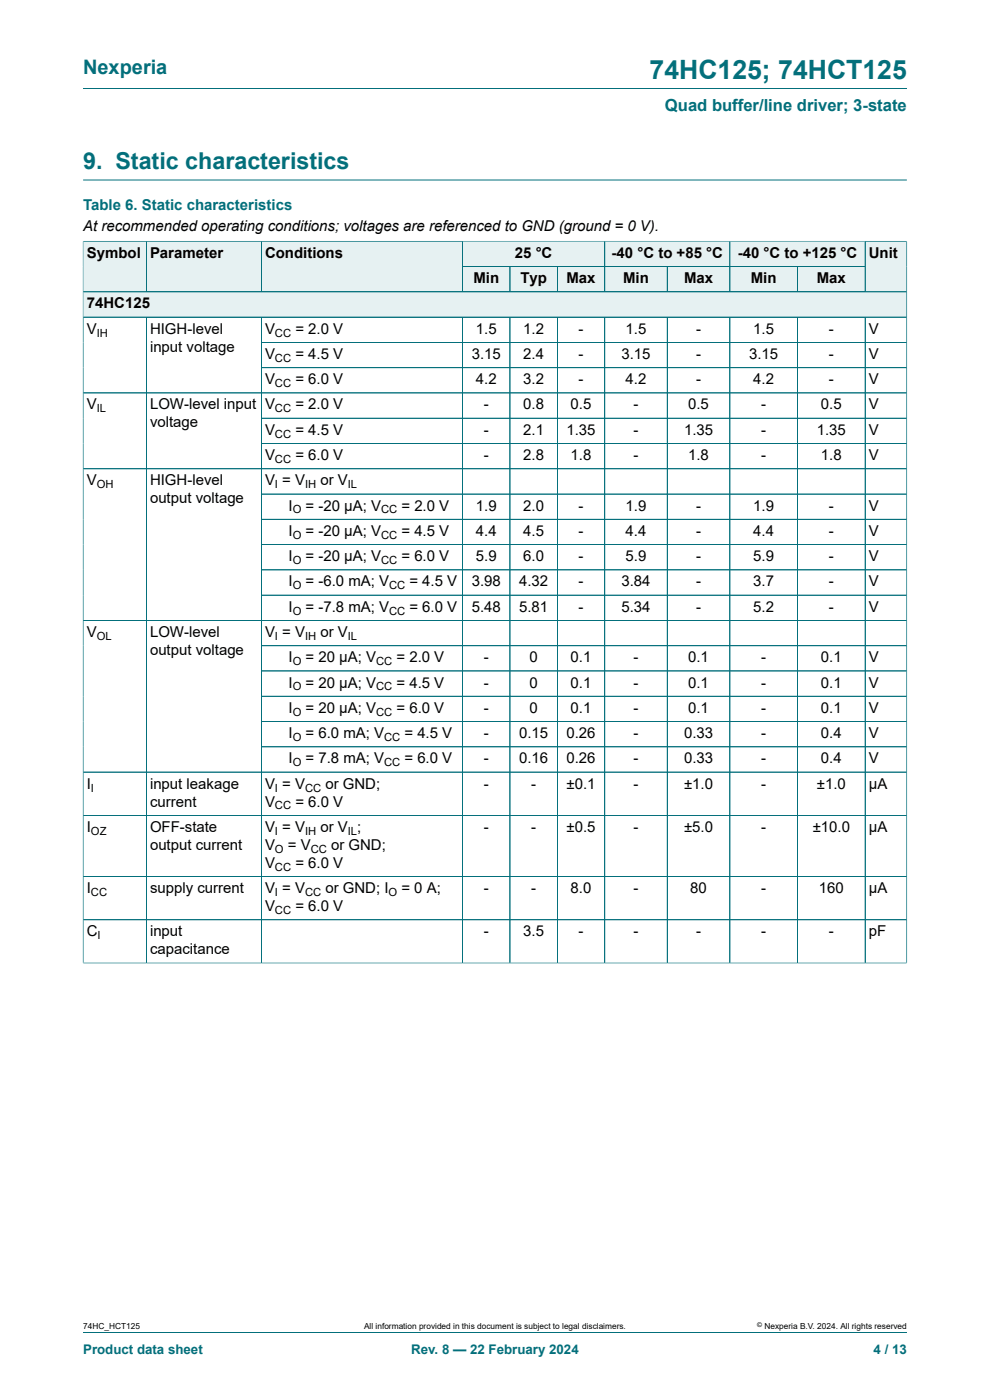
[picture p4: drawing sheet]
<svg xmlns="http://www.w3.org/2000/svg" width="210mm" height="297mm" viewBox="0 0 210 297" stroke-linecap="round" stroke-linejoin="round" font-family="sans-serif">
<defs><g id="words">
<text font-size="5.6" fill="#036f7b" x="137.8" y="16.8">74HC125; 74HCT125</text>
<text font-size="4.9" fill="#036f7b" x="17.6" y="35.9">9. Static characteristics</text>
<text font-size="4.2" fill="#036f7b" x="17.6" y="15.6">Nexperia</text>
<text font-size="3.5" fill="#036f7b" x="141" y="23.7">Quad buffer/line driver; 3-state</text>
<text font-size="3.2" fill="#036f7b" x="17.6" y="44.5">Table 6. Static characteristics</text>
<g font-size="3.2">
<text x="17.6" y="49.1">At recommended operating conditions; voltages are referenced to GND (ground = 0 V).</text>
<text x="18.4" y="54.7">Symbol</text>
<text x="31.8" y="54.7">Parameter</text>
<text x="56.2" y="54.7">Conditions</text>
<text x="109.2" y="54.7">25 °C</text>
<text x="129.7" y="54.7">-40 °C to +85 °C</text>
<text x="156.5" y="54.7">-40 °C to +125 °C</text>
<text x="184.3" y="54.7">Unit</text>
<text x="18.4" y="65.4">74HC125</text>
<text x="100.4" y="60.1">Min</text>
<text x="110.4" y="60.1">Typ</text>
<text x="120.2" y="60.1">Max</text>
<text x="132.2" y="60.1">Min</text>
<text x="145.1" y="60.1">Max</text>
<text x="159.3" y="60.1">Min</text>
<text x="173.3" y="60.1">Max</text>
<text x="18.4" y="70.8">V</text>
<text x="31.8" y="70.8">HIGH-level</text>
<text x="56.2" y="70.8">V</text>
<text x="62.6" y="70.8">= 2.0 V</text>
<text x="101" y="70.8">1.5</text>
<text x="111" y="70.8">1.2</text>
<text x="122.7" y="70.8">-</text>
<text x="132.7" y="70.8">1.5</text>
<text x="147.7" y="70.8">-</text>
<text x="159.8" y="70.8">1.5</text>
<text x="175.8" y="70.8">-</text>
<text x="184.3" y="70.8">V</text>
<text x="31.8" y="74.6">input voltage</text>
<text x="56.2" y="76.1">V</text>
<text x="62.6" y="76.1">= 4.5 V</text>
<text x="100.1" y="76.1">3.15</text>
<text x="111" y="76.1">2.4</text>
<text x="122.7" y="76.1">-</text>
<text x="131.8" y="76.1">3.15</text>
<text x="147.7" y="76.1">-</text>
<text x="158.9" y="76.1">3.15</text>
<text x="175.8" y="76.1">-</text>
<text x="184.3" y="76.1">V</text>
<text x="56.2" y="81.5">V</text>
<text x="62.6" y="81.5">= 6.0 V</text>
<text x="101" y="81.5">4.2</text>
<text x="111" y="81.5">3.2</text>
<text x="122.7" y="81.5">-</text>
<text x="132.7" y="81.5">4.2</text>
<text x="147.7" y="81.5">-</text>
<text x="159.8" y="81.5">4.2</text>
<text x="175.8" y="81.5">-</text>
<text x="184.3" y="81.5">V</text>
<text x="18.4" y="86.9">V</text>
<text x="31.8" y="86.9">LOW-level input</text>
<text x="56.2" y="86.9">V</text>
<text x="62.6" y="86.9">= 2.0 V</text>
<text x="102.6" y="86.9">-</text>
<text x="111" y="86.9">0.8</text>
<text x="121" y="86.9">0.5</text>
<text x="134.4" y="86.9">-</text>
<text x="146" y="86.9">0.5</text>
<text x="161.5" y="86.9">-</text>
<text x="174.1" y="86.9">0.5</text>
<text x="184.3" y="86.9">V</text>
<text x="31.8" y="90.7">voltage</text>
<text x="56.2" y="92.2">V</text>
<text x="62.6" y="92.2">= 4.5 V</text>
<text x="102.6" y="92.2">-</text>
<text x="111" y="92.2">2.1</text>
<text x="120.2" y="92.2">1.35</text>
<text x="134.4" y="92.2">-</text>
<text x="145.1" y="92.2">1.35</text>
<text x="161.5" y="92.2">-</text>
<text x="173.3" y="92.2">1.35</text>
<text x="184.3" y="92.2">V</text>
<text x="56.2" y="97.6">V</text>
<text x="62.6" y="97.6">= 6.0 V</text>
<text x="102.6" y="97.6">-</text>
<text x="111" y="97.6">2.8</text>
<text x="121" y="97.6">1.8</text>
<text x="134.4" y="97.6">-</text>
<text x="146" y="97.6">1.8</text>
<text x="161.5" y="97.6">-</text>
<text x="174.1" y="97.6">1.8</text>
<text x="184.3" y="97.6">V</text>
<text x="18.4" y="103">V</text>
<text x="31.8" y="103">HIGH-level</text>
<text x="31.8" y="106.8">output voltage</text>
<text x="56.2" y="103">V = V</text>
<text x="68" y="103">or V</text>
<text x="61.2" y="108.3">I</text>
<text x="61.2" y="113.7">I</text>
<text x="64.8" y="108.3">= -20 μA; V</text>
<text x="64.8" y="113.7">= -20 μA; V</text>
<text x="85.2" y="108.3">= 2.0 V</text>
<text x="85.2" y="113.7">= 4.5 V</text>
<text x="101" y="108.3">1.9</text>
<text x="101" y="113.7">4.4</text>
<text x="111" y="108.3">2.0</text>
<text x="111" y="113.7">4.5</text>
<text x="122.7" y="108.3">-</text>
<text x="122.7" y="113.7">-</text>
<text x="132.7" y="108.3">1.9</text>
<text x="132.7" y="113.7">4.4</text>
<text x="147.7" y="108.3">-</text>
<text x="147.7" y="113.7">-</text>
<text x="159.8" y="108.3">1.9</text>
<text x="159.8" y="113.7">4.4</text>
<text x="175.8" y="108.3">-</text>
<text x="175.8" y="113.7">-</text>
<text x="184.3" y="108.3">V</text>
<text x="184.3" y="113.7">V</text>
<text x="61.2" y="119">I</text>
<text x="64.8" y="119">= -20 μA; V</text>
<text x="85.2" y="119">= 6.0 V</text>
<text x="101" y="119">5.9</text>
<text x="111" y="119">6.0</text>
<text x="122.7" y="119">-</text>
<text x="132.7" y="119">5.9</text>
<text x="147.7" y="119">-</text>
<text x="159.8" y="119">5.9</text>
<text x="175.8" y="119">-</text>
<text x="184.3" y="119">V</text>
<text x="61.2" y="124.4">I</text>
<text x="64.8" y="124.4">= -6.0 mA; V</text>
<text x="86.9" y="124.4">= 4.5 V</text>
<text x="100.1" y="124.4">3.98</text>
<text x="110.1" y="124.4">4.32</text>
<text x="122.7" y="124.4">-</text>
<text x="131.8" y="124.4">3.84</text>
<text x="147.7" y="124.4">-</text>
<text x="159.8" y="124.4">3.7</text>
<text x="175.8" y="124.4">-</text>
<text x="184.3" y="124.4">V</text>
<text x="61.2" y="129.8">I</text>
<text x="64.8" y="129.8">= -7.8 mA; V</text>
<text x="86.9" y="129.8">= 6.0 V</text>
<text x="100.1" y="129.8">5.48</text>
<text x="110.1" y="129.8">5.81</text>
<text x="122.7" y="129.8">-</text>
<text x="131.8" y="129.8">5.34</text>
<text x="147.7" y="129.8">-</text>
<text x="159.8" y="129.8">5.2</text>
<text x="175.8" y="129.8">-</text>
<text x="184.3" y="129.8">V</text>
<text x="18.4" y="135.1">V</text>
<text x="31.8" y="135.1">LOW-level</text>
<text x="56.2" y="135.1">V = V</text>
<text x="68" y="135.1">or V</text>
<text x="31.8" y="138.9">output voltage</text>
<text x="61.2" y="140.5">I</text>
<text x="64.8" y="140.5">= 20 μA; V</text>
<text x="84.1" y="140.5">= 2.0 V</text>
<text x="102.6" y="140.5">-</text>
<text x="112.3" y="140.5">0</text>
<text x="121" y="140.5">0.1</text>
<text x="134.4" y="140.5">-</text>
<text x="146" y="140.5">0.1</text>
<text x="161.5" y="140.5">-</text>
<text x="174.1" y="140.5">0.1</text>
<text x="184.3" y="140.5">V</text>
<text x="61.2" y="145.8">I</text>
<text x="64.8" y="145.8">= 20 μA; V</text>
<text x="84.1" y="145.8">= 4.5 V</text>
<text x="102.6" y="145.8">-</text>
<text x="112.3" y="145.8">0</text>
<text x="121" y="145.8">0.1</text>
<text x="134.4" y="145.8">-</text>
<text x="146" y="145.8">0.1</text>
<text x="161.5" y="145.8">-</text>
<text x="174.1" y="145.8">0.1</text>
<text x="184.3" y="145.8">V</text>
<text x="61.2" y="151.2">I</text>
<text x="64.8" y="151.2">= 20 μA; V</text>
<text x="84.1" y="151.2">= 6.0 V</text>
<text x="102.6" y="151.2">-</text>
<text x="112.3" y="151.2">0</text>
<text x="121" y="151.2">0.1</text>
<text x="134.4" y="151.2">-</text>
<text x="146" y="151.2">0.1</text>
<text x="161.5" y="151.2">-</text>
<text x="174.1" y="151.2">0.1</text>
<text x="184.3" y="151.2">V</text>
<text x="61.2" y="156.6">I</text>
<text x="61.2" y="161.9">I</text>
<text x="64.8" y="156.6">= 6.0 mA; V</text>
<text x="64.8" y="161.9">= 7.8 mA; V</text>
<text x="85.8" y="156.6">= 4.5 V</text>
<text x="85.8" y="161.9">= 6.0 V</text>
<text x="102.6" y="156.6">-</text>
<text x="102.6" y="161.9">-</text>
<text x="110.1" y="156.6">0.15</text>
<text x="110.1" y="161.9">0.16</text>
<text x="120.2" y="156.6">0.26</text>
<text x="120.2" y="161.9">0.26</text>
<text x="134.4" y="156.6">-</text>
<text x="134.4" y="161.9">-</text>
<text x="145.1" y="156.6">0.33</text>
<text x="145.1" y="161.9">0.33</text>
<text x="161.5" y="156.6">-</text>
<text x="161.5" y="161.9">-</text>
<text x="174.1" y="156.6">0.4</text>
<text x="174.1" y="161.9">0.4</text>
<text x="184.3" y="156.6">V</text>
<text x="184.3" y="161.9">V</text>
<text x="18.4" y="167.3">I</text>
<text x="31.8" y="167.3">input leakage</text>
<text x="56.2" y="167.3">V = V</text>
<text x="69" y="167.3">or GND;</text>
<text x="102.6" y="167.3">-</text>
<text x="112.7" y="167.3">-</text>
<text x="120.2" y="167.3">±0.1</text>
<text x="134.4" y="167.3">-</text>
<text x="145.1" y="167.3">±1.0</text>
<text x="161.5" y="167.3">-</text>
<text x="173.3" y="167.3">±1.0</text>
<text x="184.3" y="167.3">μA</text>
<text x="31.8" y="171.1">current</text>
<text x="56.2" y="171.1">V</text>
<text x="62.6" y="171.1">= 6.0 V</text>
<text x="18.4" y="176.5">I</text>
<text x="31.8" y="176.5">OFF-state</text>
<text x="56.2" y="176.5">V = V</text>
<text x="68" y="176.5">or V ;</text>
<text x="102.6" y="176.5">-</text>
<text x="112.7" y="176.5">-</text>
<text x="120.2" y="176.5">±0.5</text>
<text x="134.4" y="176.5">-</text>
<text x="145.1" y="176.5">±5.0</text>
<text x="161.5" y="176.5">-</text>
<text x="172.4" y="176.5">±10.0</text>
<text x="184.3" y="176.5">μA</text>
<text x="31.8" y="180.3">output current</text>
<text x="56.2" y="180.3">V</text>
<text x="56.2" y="184.1">V</text>
<text x="61.1" y="180.3">= V</text>
<text x="62.6" y="184.1">= 6.0 V</text>
<text x="70.2" y="180.3">or GND;</text>
<text x="18.4" y="189.5">I</text>
<text x="31.8" y="189.5">supply current</text>
<text x="56.2" y="189.5">V = V</text>
<text x="69" y="189.5">or GND; I</text>
<text x="85.2" y="189.5">= 0 A;</text>
<text x="102.6" y="189.5">-</text>
<text x="112.7" y="189.5">-</text>
<text x="121" y="189.5">8.0</text>
<text x="134.4" y="189.5">-</text>
<text x="146.4" y="189.5">80</text>
<text x="161.5" y="189.5">-</text>
<text x="173.7" y="189.5">160</text>
<text x="184.3" y="189.5">μA</text>
<text x="56.2" y="193.3">V</text>
<text x="62.6" y="193.3">= 6.0 V</text>
<text x="18.4" y="198.6">C</text>
<text x="31.8" y="198.6">input</text>
<text x="31.8" y="202.4">capacitance</text>
<text x="102.6" y="198.6">-</text>
<text x="111" y="198.6">3.5</text>
<text x="122.7" y="198.6">-</text>
<text x="134.4" y="198.6">-</text>
<text x="147.7" y="198.6">-</text>
<text x="161.5" y="198.6">-</text>
<text x="175.8" y="198.6">-</text>
<text x="184.3" y="198.6">pF</text>
</g>
<g font-size="2.8" fill="#036f7b">
<text x="17.6" y="287.2">Product data sheet</text>
<text x="87.2" y="287.2">Rev. 8 — 22 February 2024</text>
<text x="185.3" y="287.2">4 / 13</text>
</g>
<g font-size="2.4">
<text x="20.5" y="71.4">IH</text>
<text x="58.3" y="71.4">CC</text>
<text x="58.3" y="76.8">CC</text>
<text x="58.3" y="82.1">CC</text>
<text x="20.5" y="87.5">IL</text>
<text x="58.3" y="87.5">CC</text>
<text x="58.3" y="92.8">CC</text>
<text x="58.3" y="98.2">CC</text>
<text x="20.5" y="103.6">OH</text>
<text x="58.3" y="103.6">I</text>
<text x="64.7" y="103.6">IH</text>
<text x="73.8" y="103.6">IL</text>
<text x="62.1" y="108.9">O</text>
<text x="80.8" y="108.9">CC</text>
<text x="62.1" y="114.3">O</text>
<text x="62.1" y="119.7">O</text>
<text x="80.8" y="114.3">CC</text>
<text x="80.8" y="119.7">CC</text>
<text x="62.1" y="125">O</text>
<text x="82.5" y="125">CC</text>
<text x="62.1" y="130.4">O</text>
<text x="82.5" y="130.4">CC</text>
<text x="20.5" y="135.7">OL</text>
<text x="58.3" y="135.7">I</text>
<text x="64.7" y="135.7">IH</text>
<text x="73.8" y="135.7">IL</text>
<text x="62.1" y="141.1">O</text>
<text x="79.8" y="141.1">CC</text>
<text x="62.1" y="146.5">O</text>
<text x="79.8" y="146.5">CC</text>
<text x="62.1" y="151.8">O</text>
<text x="79.8" y="151.8">CC</text>
<text x="62.1" y="157.2">O</text>
<text x="81.5" y="157.2">CC</text>
<text x="19.3" y="167.9">I</text>
<text x="58.3" y="167.9">I</text>
<text x="62.1" y="162.6">O</text>
<text x="64.7" y="167.9">CC</text>
<text x="81.5" y="162.6">CC</text>
<text x="58.3" y="171.7">CC</text>
<text x="19.3" y="177.1">OZ</text>
<text x="58.3" y="177.1">I</text>
<text x="64.7" y="177.1">IH</text>
<text x="73.8" y="177.1">IL</text>
<text x="58.3" y="180.9">O</text>
<text x="58.3" y="184.7">CC</text>
<text x="65.9" y="180.9">CC</text>
<text x="19.3" y="190.1">CC</text>
<text x="58.3" y="190.1">I</text>
<text x="64.7" y="190.1">CC</text>
<text x="82.4" y="190.1">O</text>
<text x="58.3" y="193.9">CC</text>
<text x="20.7" y="199.2">I</text>
</g>
<g font-size="1.8">
<text x="17.6" y="282">74HC_HCT125</text>
<text x="77.2" y="282">All information provided in this document is subject to legal disclaimers.</text>
<text x="162.2" y="282">Nexperia B.V. 2024. All rights reserved</text>
</g>
<text font-size="1.4" x="160.6" y="281.6">©</text>
</g></defs>
<path d="M17.6 18.8h174.8M17.6 38.2h174.8M98.1 51.2h30.2v5.4h-30.2z" fill="none" stroke="#036f7b" stroke-width=".21"/>
<path d="M98.2 51.3h30v5.2h-30z" fill="#e6f1f2"/>
<path d="M128.3 51.2h26.5v5.4h-26.5z" fill="none" stroke="#036f7b" stroke-width=".21"/>
<path d="M128.3 51.3h26.5v5.2h-26.5z" fill="#e6f1f2"/>
<path d="M154.8 56.6v-5.4h28.7v5.4h-28.7" fill="none" stroke="#036f7b" stroke-width=".21"/>
<path d="M154.9 51.3h28.6v5.2h-28.6z" fill="#e6f1f2"/>
<path d="M17.6 51.1v10.8h13.4v-10.7h-13.4" fill="none" stroke="#036f7b" stroke-width=".21"/>
<path d="M17.7 51.3h13.3v10.5h-13.3z" fill="#e6f1f2"/>
<path d="M31 51.2h24.4v10.7h-24.4z" fill="none" stroke="#036f7b" stroke-width=".21"/>
<path d="M31.1 51.3h24.3v10.5h-24.3z" fill="#e6f1f2"/>
<path d="M55.4 51.2h42.7v10.7h-42.7z" fill="none" stroke="#036f7b" stroke-width=".21"/>
<g fill="#e6f1f2">
<path d="M55.5 51.3h42.6v10.5h-42.6z"/>
<path d="M98.2 56.6h9.9v5.2h-9.9z"/>
</g>
<path d="M98.1 56.6h10.1v5.3h-10.1z" fill="none" stroke="#036f7b" stroke-width=".21"/>
<path d="M108.3 56.6h9.9v5.2h-9.9z" fill="#e6f1f2"/>
<path d="M108.2 56.6h10v5.3h-10z" fill="none" stroke="#036f7b" stroke-width=".21"/>
<path d="M118.3 56.6h9.9v5.2h-9.9z" fill="#e6f1f2"/>
<path d="M118.2 56.6h10.1v5.3h-10.1z" fill="none" stroke="#036f7b" stroke-width=".21"/>
<path d="M128.3 56.6h13.2v5.2h-13.2z" fill="#e6f1f2"/>
<path d="M128.3 56.6h13.2v5.3h-13.2z" fill="none" stroke="#036f7b" stroke-width=".21"/>
<path d="M141.6 56.6h13.2v5.2h-13.2z" fill="#e6f1f2"/>
<path d="M141.5 56.6h13.3v5.3h-13.3z" fill="none" stroke="#036f7b" stroke-width=".21"/>
<path d="M154.9 56.6h14.2v5.2h-14.2z" fill="#e6f1f2"/>
<path d="M154.8 61.9v-5.3h14.4v5.3h-14.4" fill="none" stroke="#036f7b" stroke-width=".21"/>
<path d="M169.2 56.6h14.3v5.2h-14.3z" fill="#e6f1f2"/>
<path d="M192.3 51.1v10.8h-23.1v-5.3h14.3M192.4 51.2h-8.9v10.7" fill="none" stroke="#036f7b" stroke-width=".21"/>
<path d="M183.6 51.3h8.7v10.5h-8.7z" fill="#e6f1f2"/>
<path d="M17.6 61.9h174.7v5.4h-174.7z" fill="none" stroke="#036f7b" stroke-width=".21"/>
<path d="M17.7 62h174.6v5.2h-174.6z" fill="#e6f1f2"/>
<g fill="none" stroke="#036f7b" stroke-width=".21">
<path d="M17.6 51.3v153.1M17.7 51.2h174.6M31 51.3v10.5M55.4 51.3v10.5M98.1 51.3v10.5M98.2 56.6h85.3M108.2 56.6v5.2M118.2 56.6v5.2M128.3 51.3v10.5M141.5 56.6v5.2M154.8 51.3v10.5M169.2 56.6v5.2"/>
<path d="M183.5 51.3v10.5M192.3 51.3v153.1M17.6 67.3h174.7M17.7 61.9h174.6M31 67.3v137M55.4 72.6h136.9M55.4 67.3v137M55.4 78h136.9M98.1 67.3v137M108.2 67.3v137M118.2 67.3v137M128.3 67.3v137"/>
<path d="M141.5 67.3v137M154.8 67.3v137M169.2 67.3v137M183.5 67.3v137M17.6 99.4h174.7M55.4 88.7h136.9M55.4 94.1h136.9M192.3 83.4h-174.7M55.4 104.8h136.9M55.4 115.5h136.9M192.3 110.2h-136.9M17.6 131.6h174.7"/>
<path d="M192.3 120.9h-136.9M192.3 126.3h-136.9M192.3 137h-136.9M55.4 142.3h136.9M55.4 158.4h136.9M192.3 147.7h-136.9M192.3 153.1h-136.9M17.6 173h174.7M192.3 163.8h-174.7M17.6 185.9h174.7M17.6 195.1h174.7M17.6 204.3h174.8"/>
<path d="M17.6 282.6h174.8"/>
</g>
<use href="#words"/>
</svg>
